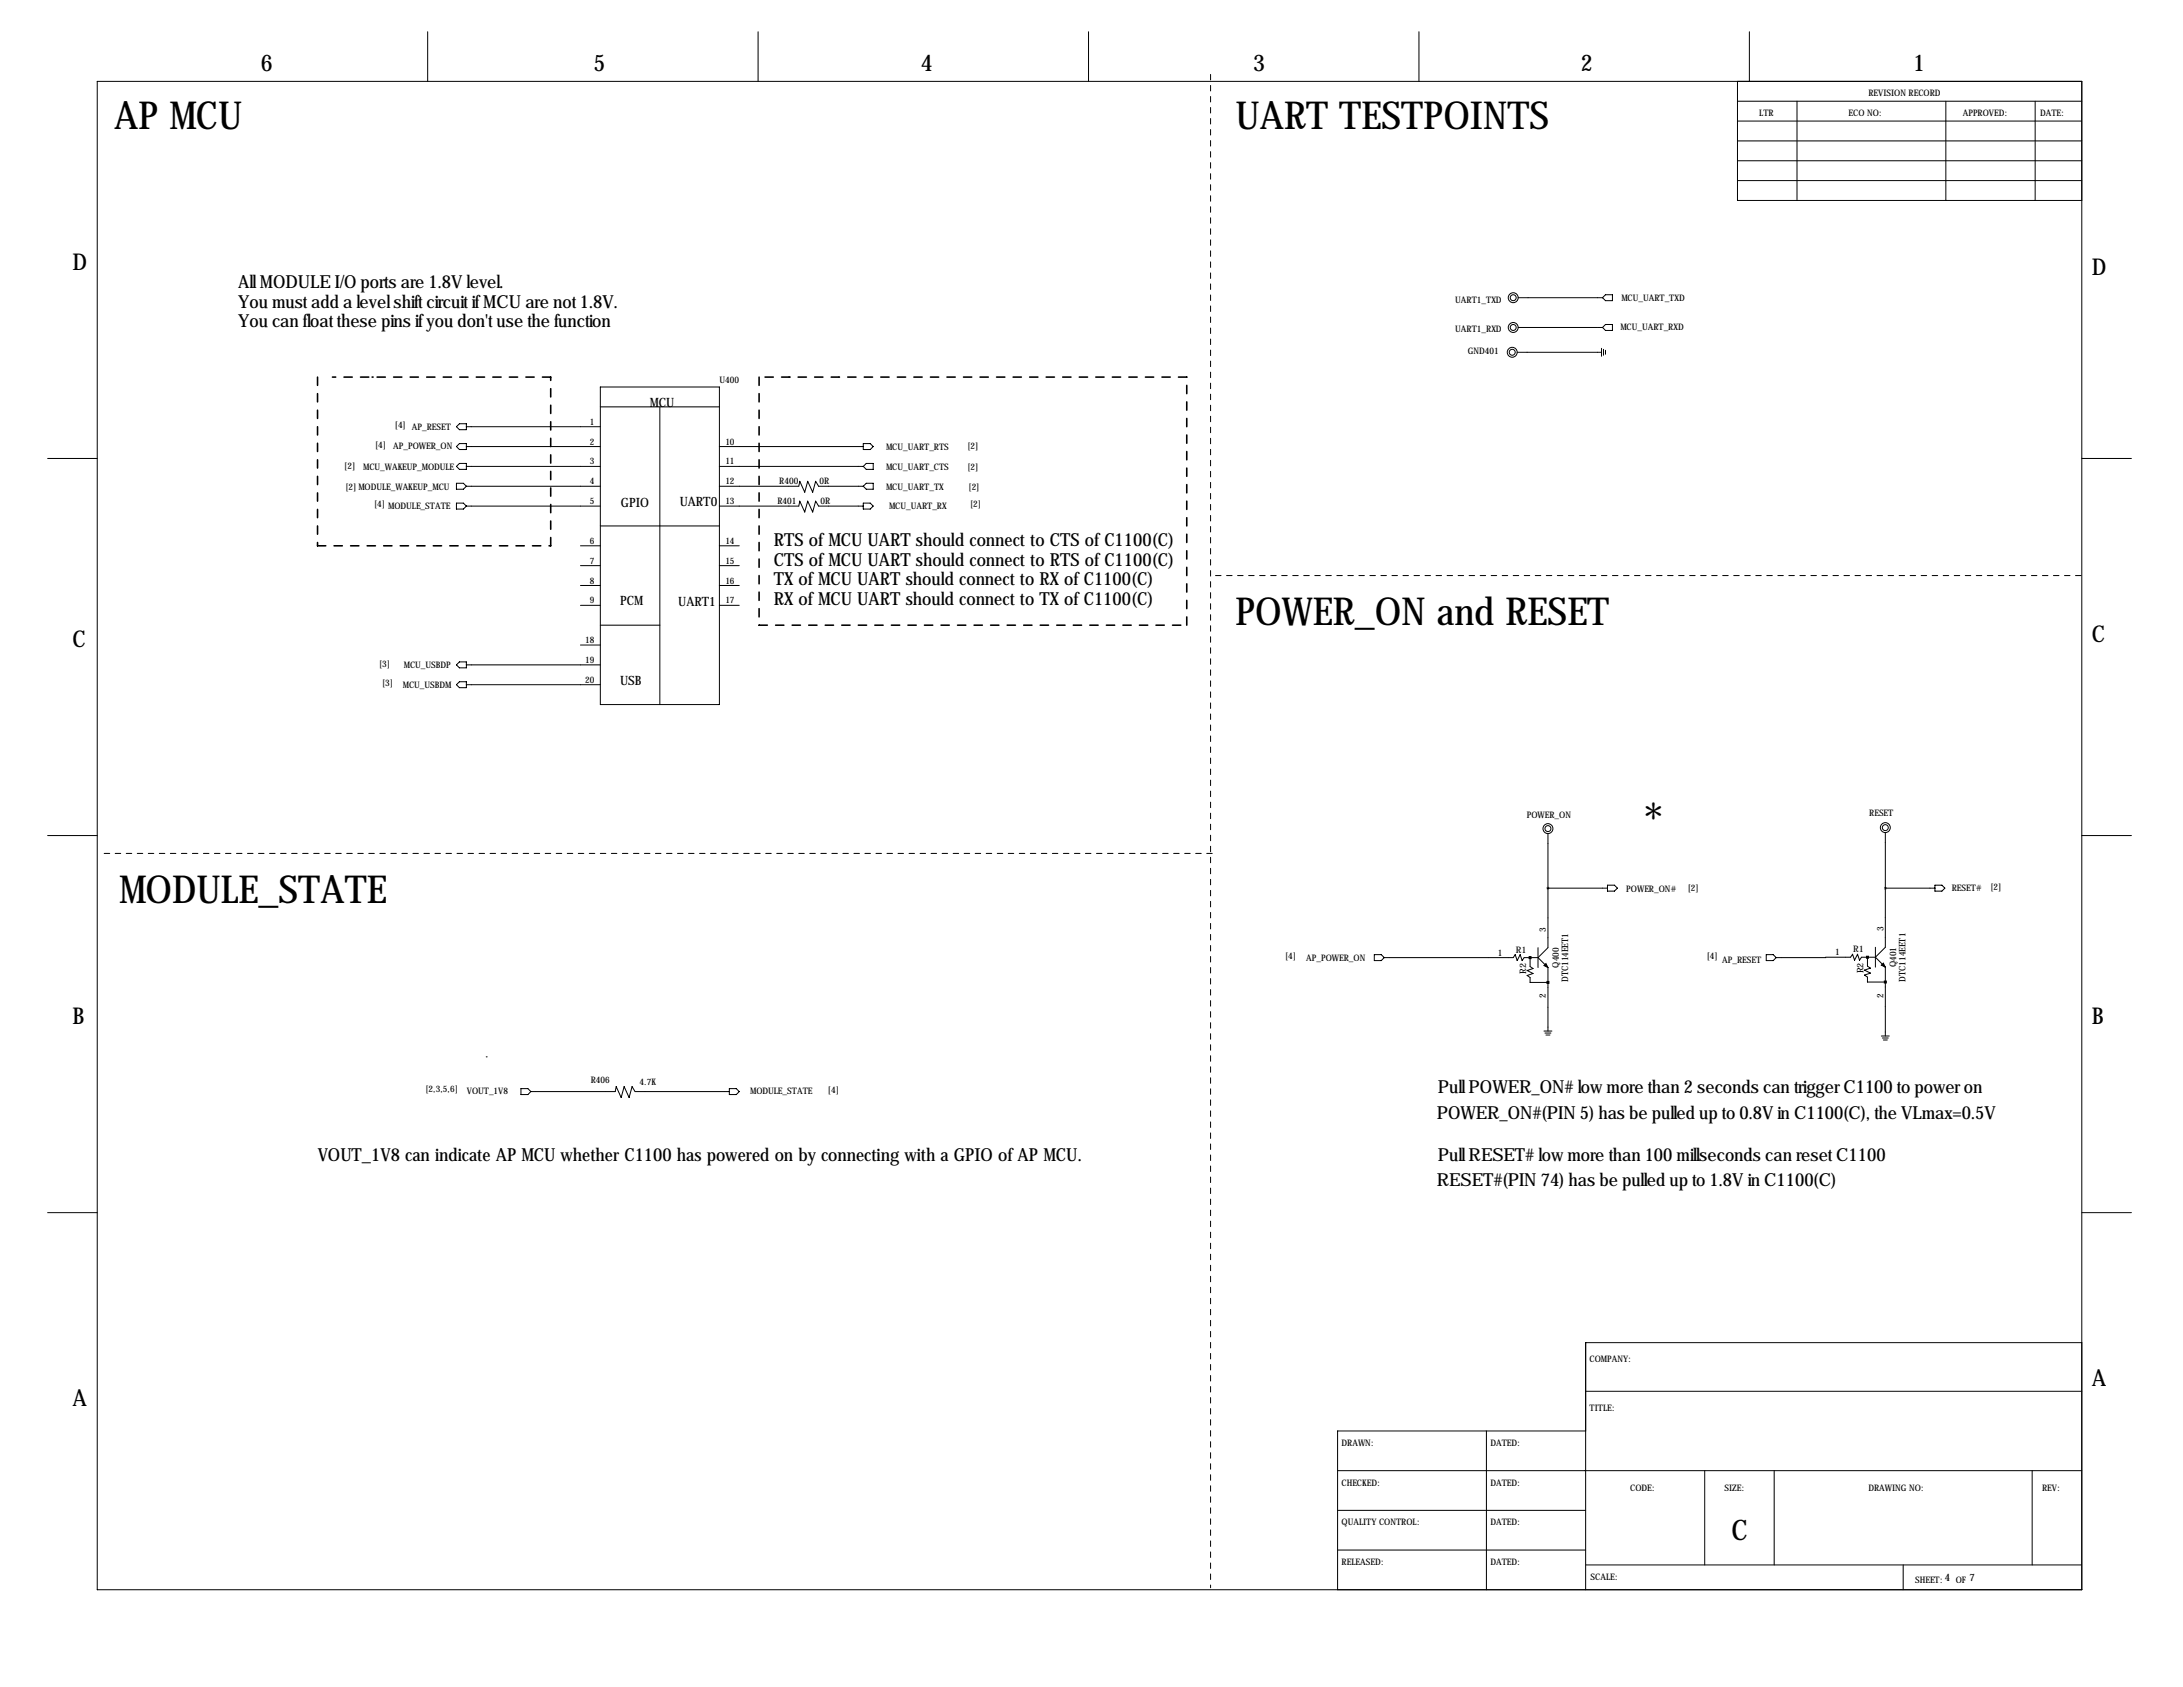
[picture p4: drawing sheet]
<svg xmlns="http://www.w3.org/2000/svg" width="559mm" height="432mm" viewBox="0 0 559 432" stroke-linecap="round" stroke-linejoin="round" font-family="sans-serif">
<defs><g id="words">
<text font-size="11.5" x="420.4" y="213.4">*</text>
<g font-size="9.9">
<text x="29.2" y="33">AP MCU</text>
<text x="316.2" y="33">UART TESTPOINTS</text>
<text x="316.2" y="160">POWER_ON and RESET</text>
<text x="30.5" y="231.1">MODULE_STATE</text>
</g>
<text font-size="7.3" x="443.2" y="394.2">C</text>
<g font-size="5.9">
<text x="66.8" y="18.3">6</text>
<text x="151.9" y="18.3">5</text>
<text x="235.7" y="18.3">4</text>
<text x="320.8" y="18.3">3</text>
<text x="404.6" y="18.3">2</text>
<text x="489.7" y="18.3">1</text>
<text x="18.5" y="69.1">D</text>
<text x="535.4" y="70.4">D</text>
<text x="18.5" y="165.6">C</text>
<text x="535.4" y="164.3">C</text>
<text x="18.5" y="262.1">B</text>
<text x="535.4" y="262.1">B</text>
<text x="18.5" y="359.9">A</text>
<text x="535.4" y="354.8">A</text>
</g>
<g font-size="4.6">
<text x="61" y="73.7">All MODULE I/O ports are 1.8V level.</text>
<text x="61" y="78.7">You must add a level shift circuit if MCU are not 1.8V.</text>
<text x="61" y="83.8">You can float these pins if you don't use the function</text>
<text x="198.1" y="139.7">RTS of MCU UART should connect to CTS of C1100(C)</text>
<text x="198.1" y="144.8">CTS of MCU UART should connect to RTS of C1100(C)</text>
<text x="198.1" y="149.9">TX of MCU UART should connect to RX of C1100(C)</text>
<text x="198.1" y="154.9">RX of MCU UART should connect to TX of C1100(C)</text>
<text x="368" y="279.7">Pull POWER_ON# low more than 2 seconds can trigger C1100 to power on</text>
<text x="367.8" y="286.5">POWER_ON#(PIN 5) has be pulled up to 0.8V in C1100(C), the VLmax=0.5V</text>
<text x="81.3" y="297.2">VOUT_1V8 can indicate AP MCU whether C1100 has powered on by connecting with a GPIO of AP MCU.</text>
<text x="368" y="297.2">Pull RESET# low more than 100 millseconds can reset C1100</text>
<text x="367.8" y="303.5">RESET#(PIN 74) has be pulled up to 1.8V in C1100(C)</text>
</g>
<g font-size="3.3">
<text x="166.4" y="104.1">MCU</text>
<text x="159" y="129.7">GPIO</text>
<text x="174" y="129.5">UART0</text>
<text x="158.7" y="154.9">PCM</text>
<text x="173.6" y="155.1">UART1</text>
<text x="158.7" y="175.3">USB</text>
</g>
<g font-size="2.6">
<text x="497.8" y="404.8">4</text>
<text x="504.2" y="404.8">7</text>
</g>
<g font-size="2.3">
<text x="450.3" y="29.7">LTR</text>
<text x="473.2" y="29.7">ECO NO:</text>
<text x="478.3" y="24.6">REVISION RECORD</text>
<text x="502.4" y="29.7">APPROVED:</text>
<text x="522.2" y="29.7">DATE:</text>
<text x="372.5" y="77.5">UART1_TXD</text>
<text x="415.1" y="77">MCU_UART_TXD</text>
<text x="372.5" y="85.1">UART1_RXD</text>
<text x="414.8" y="84.6">MCU_UART_RXD</text>
<text x="375.8" y="90.5">GND401</text>
<text x="184.2" y="98">U400</text>
<text x="101.1" y="109.6">[4] AP_RESET</text>
<text x="151" y="108.7">1</text>
<text x="151" y="113.8">2</text>
<text x="185.7" y="113.8">10</text>
<text x="88.1" y="120">[2]</text>
<text x="96" y="114.6">[4]</text>
<text x="100.6" y="115">AP_POWER_ON</text>
<text x="151" y="118.9">3</text>
<text x="185.7" y="118.9">11</text>
<text x="226.8" y="115.1">MCU_UART_RTS</text>
<text x="247.7" y="114.9">[2]</text>
<text x="88.4" y="125.3">[2] MODULE_WAKEUP_MCU</text>
<text x="93" y="120.4">MCU_WAKEUP_MODULE</text>
<text x="151" y="124">4</text>
<text x="185.7" y="124">12</text>
<text x="199.5" y="123.9">R400</text>
<text x="209.8" y="123.8">0R</text>
<text x="226.8" y="120.4">MCU_UART_CTS</text>
<text x="226.8" y="125.5">MCU_UART_TX</text>
<text x="247.7" y="120.2">[2]</text>
<text x="247.9" y="125.3">[2]</text>
<text x="95.8" y="129.9">[4] MODULE_STATE</text>
<text x="151" y="129">5</text>
<text x="185.7" y="129">13</text>
<text x="199" y="128.9">R401</text>
<text x="210" y="128.9">0R</text>
<text x="227.6" y="130.3">MCU_UART_RX</text>
<text x="248.3" y="129.9">[2]</text>
<text x="151" y="139.2">6</text>
<text x="185.7" y="139.2">14</text>
<text x="151" y="144.3">7</text>
<text x="151" y="149.4">8</text>
<text x="185.7" y="144.3">15</text>
<text x="185.7" y="149.4">16</text>
<text x="151" y="154.4">9</text>
<text x="185.7" y="154.4">17</text>
<text x="149.8" y="164.6">18</text>
<text x="97" y="170.8">[3]</text>
<text x="103.4" y="170.9">MCU_USBDP</text>
<text x="149.8" y="169.7">19</text>
<text x="97.8" y="175.6">[3]</text>
<text x="103.1" y="176">MCU_USBDM</text>
<text x="149.8" y="174.8">20</text>
<text x="390.8" y="209.3">POWER_ON</text>
<text x="478.5" y="208.8">RESET</text>
<text x="509.5" y="227.9">[2]</text>
<text x="416.3" y="228.3">POWER_ON#</text>
<text x="432.1" y="228.2">[2]</text>
<text x="499.6" y="228.1">RESET#</text>
<text x="395.7" y="238.5" transform="rotate(-90 395.7 238.5)">3</text>
<text x="482.1" y="238.4" transform="rotate(-90 482.1 238.4)">3</text>
<text x="329" y="245.5">[4]</text>
<text x="334.3" y="245.9">AP_POWER_ON</text>
<text x="383.4" y="244.6">1</text>
<text x="388" y="243.8">R1</text>
<text x="436.9" y="245.5">[4]</text>
<text x="469.7" y="244.5">1</text>
<text x="474.4" y="243.7">R1</text>
<text x="390.7" y="249.2" transform="rotate(-90 390.7 249.2)">R2</text>
<text x="399" y="247.7" transform="rotate(-90 399 247.7)">Q400</text>
<text x="401.4" y="251.4" transform="rotate(-90 401.4 251.4)">DTC114EET1</text>
<text x="440.8" y="246.4">AP_RESET</text>
<text x="477" y="249.1" transform="rotate(-90 477 249.1)">R2</text>
<text x="485.4" y="247.6" transform="rotate(-90 485.4 247.6)">Q401</text>
<text x="487.8" y="251.3" transform="rotate(-90 487.8 251.3)">DTC114EET1</text>
<text x="395.7" y="255.4" transform="rotate(-90 395.7 255.4)">2</text>
<text x="482.1" y="255.3" transform="rotate(-90 482.1 255.3)">2</text>
<text x="108.9" y="279.6">[2,3,5,6]</text>
<text x="119.5" y="279.9">VOUT_1V8</text>
<text x="151.2" y="277.3">R406</text>
<text x="163.7" y="277.7">4.7K</text>
<text x="192" y="279.9">MODULE_STATE</text>
<text x="211.9" y="279.7">[4]</text>
<text x="406.9" y="348.5">COMPANY:</text>
<text x="406.9" y="361.2">TITLE:</text>
<text x="343.4" y="370.1">DRAWN:</text>
<text x="381.5" y="370.1">DATED:</text>
<text x="343.4" y="380.2">CHECKED:</text>
<text x="381.5" y="380.2">DATED:</text>
<text x="417.3" y="381.5">CODE:</text>
<text x="441.5" y="381.5">SIZE:</text>
<text x="478.3" y="381.5">DRAWING NO:</text>
<text x="522.7" y="381.5">REV:</text>
<text x="343.4" y="390.4">QUALITY CONTROL:</text>
<text x="381.5" y="390.4">DATED:</text>
<text x="343.4" y="400.6">RELEASED:</text>
<text x="381.5" y="400.6">DATED:</text>
<text x="407.2" y="404.4">SCALE:</text>
<text x="490.2" y="405.1">SHEET:</text>
<text x="500.6" y="405.1">OF</text>
</g>
</g></defs>
<g fill="none" stroke="#000" stroke-width=".26">
<path d="M109.5 8.1v12.7M194.1 8.1v12.7M278.6 8.1v12.7M363.2 8.1v12.7M447.8 8.1v12.7M24.9 20.8h508v386.1h-508zM444.8 36.1h88.1M444.8 25.9h88.1M444.8 31h88.1M444.8 20.8v30.5h88.1M460 25.9v25.4M498.1 25.9v25.4"/>
<path d="M521 25.9v25.4M444.8 41.1h88.1M444.8 46.2h88.1M388.6 76.2h21.6M411 75.4h1.7v1.6h-1.7l-.8-.8zM153.7 99.1h30.4v81.2h-30.4zM214.6 96.5h.1M388.4 90.2h21.6M388.6 83.8h21.6M410 89.2v2M410.5 89.4v1.5M411 83.1h1.7v1.5h-1.7l-.8-.8z"/>
<path d="M411 89.7v1M12.2 117.3h12.7M116.8 109.2l.8-.7h1.8v1.5h-1.8zM117.6 113.5h1.8v1.6h-1.8l-.8-.8zM117.6 118.6h1.8v1.5h-1.8l-.8-.7zM119.4 109.2h34.3M119.4 114.3h34.3M119.4 119.4h34.3M153.7 104.1h30.4M168.9 104.1v76.2M184.1 114.3h36.9M184.1 119.4h36.9"/>
<path d="M221 113.5h1.8l.7 .8-.7 .8h-1.8zM221.7 118.6h1.8v1.5h-1.8l-.7-.7zM532.9 117.3h12.7M116.8 123.7h1.8l.8 .8-.8 .7h-1.8zM116.8 128.8h1.8l.8 .7-.8 .8h-1.8zM119.4 124.5h34.3M119.4 129.5h34.3M148.6 139.7h5.1M153.7 134.6h30.4M184.1 124.5h20.4l.2-1.3 1.3 2.8 .8-2.8 1.2 2.8 .8-2.8 .7 1.3h11.5M184.1 129.5h20.4l.2-1.2 1.3 2.8 .8-2.8 1.2 2.8 .8-2.8 .7 1.2h11.5M184.1 139.7h5.1"/>
<path d="M221 128.8h1.8l.7 .7-.7 .8h-1.8zM221 124.5l.7-.8h1.8v1.5h-1.8zM148.6 144.8h5.1M148.6 149.9h5.1M148.6 154.9h5.1M184.1 144.8h5.1M184.1 149.9h5.1M184.1 154.9h5.1M116.8 175.3l.8-.8h1.8v1.5h-1.8zM117.6 169.4h1.8v1.5h-1.8l-.8-.7zM119.4 170.2h34.3M119.4 175.3h34.3"/>
<path d="M148.6 165.1h5.1M153.7 160h15.2M12.2 213.9h12.7M396.2 213.4v29.2l-2.5 2.5M482.6 213.1v29.4l-2.5 2.5M532.9 213.9h12.7M396.2 227.3h15.3M411.5 226.6h1.8l.7 .7-.7 .8h-1.8zM482.6 227.3h12.7M495.3 226.6h1.8l.7 .7-.7 .8h-1.8zM351.8 244.3h1.8l.7 .8-.7 .8h-1.8zM354.3 245.1h33l.6-.8 .5 1.6 .7-1.6 .5 1.6 .5-.8h3.6"/>
<path d="M391.7 245.1v2.3l.7 .5-1.5 .5 1.5 .8-1.5 .5 .8 .5v1.3h4.5M393.7 245.1l2.5 2.5v16.3M393.7 242.6v5M452.1 244.3h1.8l.8 .8-.8 .8h-1.8zM478 245v2.3l.8 .5-1.5 .5 1.5 .8-1.5 .5 .7 .5v1.3h4.6M480.1 245h-3.6l-.5 .8-.5-1.6-.8 1.6-.5-1.6-.5 .8-19 .1M480.1 245l2.5 2.5v17.7M480.1 242.5v5M124.5 270.5h.1M133.3 278.6h1.8l.8 .8-.8 .8h-1.8zM135.9 279.4h21.6l.2-1.3 1.3 2.8 .8-2.8 1.2 2.8 .8-2.8 .8 1.3h24.1M186.7 278.6h1.8l.7 .8-.7 .8h-1.8z"/>
<path d="M395.2 263.9h2.1M395.5 264.4h1.5M395.7 264.9h1M481.6 265.2h2M481.8 265.7h1.6M482.1 266.2h1M12.2 310.4h12.7M532.9 310.4h12.7M405.9 356.1h127M532.9 343.7h-127v63.2M342.4 376.4h190.5M380.5 366.3v40.6"/>
<path d="M405.9 366.3h-63.5v40.6M436.4 376.4v24.2M454.2 376.4v24.2M520.2 376.4v24.2M342.4 386.6h63.5M342.4 396.7h63.5M405.9 400.6h127M487.2 400.6v6.3"/>
<circle cx="387.3" cy="76.2" r="1.27"/>
<circle cx="387.4" cy="76.2" r=".76"/>
<circle cx="387.1" cy="90.2" r="1.27"/>
<circle cx="387.1" cy="90.2" r=".76"/>
<circle cx="387.3" cy="83.8" r="1.27"/>
<circle cx="387.4" cy="83.8" r=".76"/>
<circle cx="396.2" cy="212.1" r="1.27"/>
<circle cx="396.2" cy="212.1" r=".76"/>
<circle cx="482.6" cy="211.8" r="1.27"/>
<circle cx="482.6" cy="211.8" r=".76"/>
</g>
<path d="M81.3 96.5v43.2M141 96.5h-55.9M194.3 96.5v63.5M303.8 96.5h-109.5M81.3 139.7h59.7M141 139.7v-43.2M194.3 160h109.5M303.8 160v-63.5" fill="none" stroke="#000" stroke-width=".41" stroke-dasharray="2.1 2.1"/>
<g fill="#000" stroke-dasharray="2.1 2.1">
<circle cx="95.3" cy="96.5" r=".2"/>
<circle cx="201.9" cy="96.5" r=".2"/>
</g>
<path d="M309.9 19.1v387.3M311.1 147.3h222.3M26.7 218.4h284.4" fill="none" stroke="#000" stroke-width=".26" stroke-dasharray="1.4 1.4"/>
<path d="M391.4 244.9h.5v.5h-.5zM396 251.2h.5v.5h-.5zM395.2 247.1l.5-.5 .5 1zM477.8 244.8h.5v.5h-.5zM482.3 251.1h.6v.5h-.6zM481.6 247l.5-.5 .5 1z" fill="#000" stroke="#000" stroke-width=".26"/>
<use href="#words"/>
</svg>
